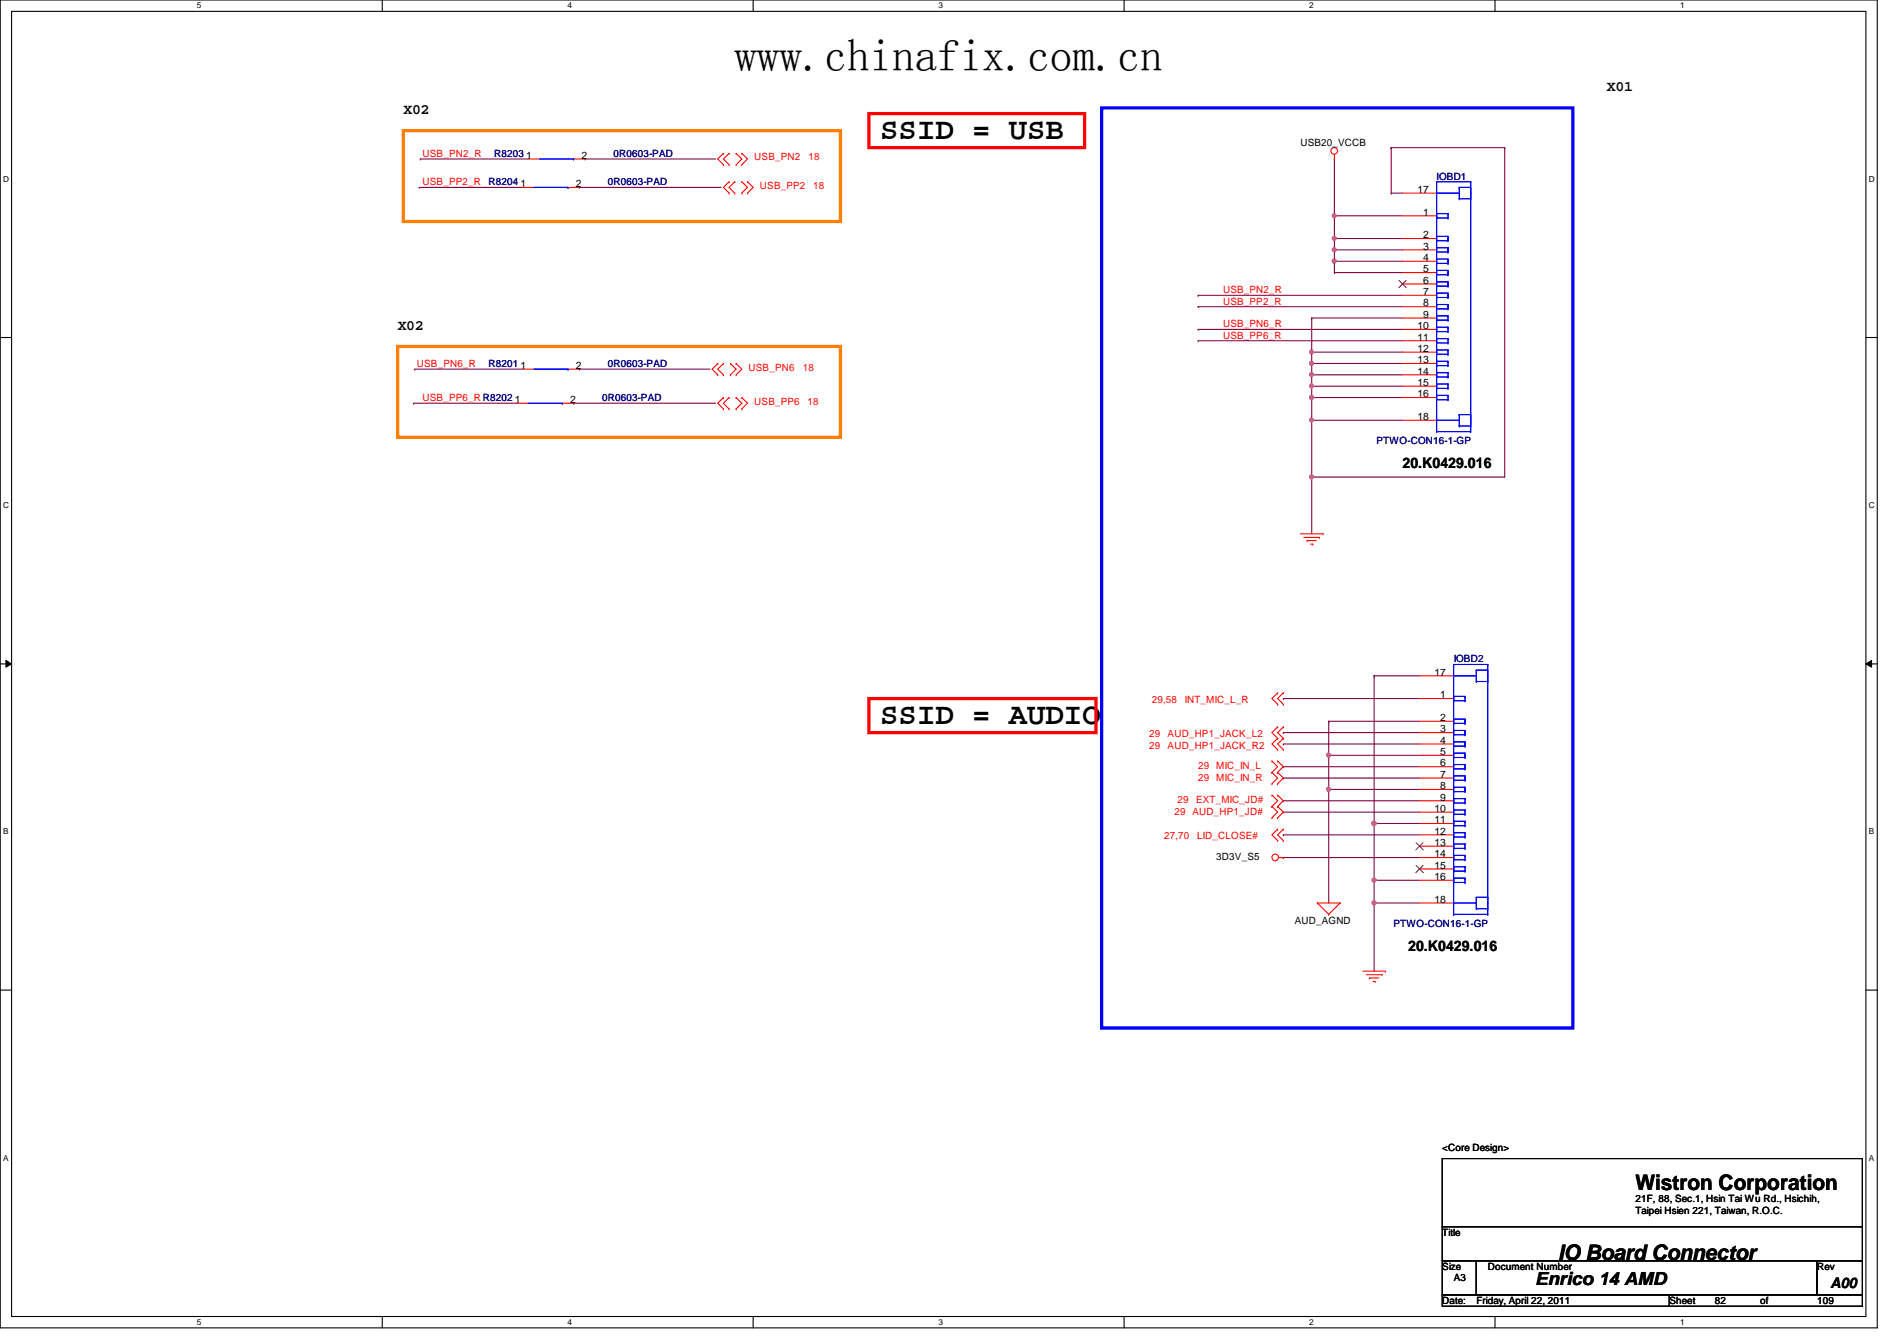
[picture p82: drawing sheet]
<svg xmlns="http://www.w3.org/2000/svg" width="297mm" height="210mm" viewBox="0 0 297 210" stroke-linecap="round" stroke-linejoin="round" font-family="sans-serif">
<defs><g id="words">
<text font-size="7.1" x="115" y="11.1">www.chinafix.com.cn</text>
<g font-size="4.8">
<text x="137.8" y="21.8">SSID = USB</text>
<text x="137.8" y="113.4">SSID = AUDIO</text>
</g>
<g font-size="3.3">
<text x="256.1" y="186.3">Wistron Corporation</text>
<text x="244" y="197.2">IO Board Connector</text>
</g>
<text font-size="2.8" x="240.4" y="201.2">Enrico 14 AMD</text>
<g font-size="2.3">
<text x="63.2" y="17.9">X02</text>
<text x="251.6" y="14.3">X01</text>
<text x="62.3" y="51.6">X02</text>
<text x="219.6" y="73.2">20.K0429.016</text>
<text x="220.5" y="148.8">20.K0429.016</text>
<text x="286.6" y="201.5">A00</text>
</g>
<g font-size="1.6">
<text x="203.6" y="22.8">USB20_VCCB</text>
<text x="81.5" y="29.3">1</text>
<text x="82.4" y="24.8">1</text>
<text x="90.2" y="29.3">2</text>
<text x="91.1" y="24.8">2</text>
<text x="222" y="30.2">17</text>
<text x="222.8" y="33.7">1</text>
<text x="222.8" y="37.3">2</text>
<text x="222.8" y="39.1">3</text>
<text x="222.8" y="40.9">4</text>
<text x="222.8" y="42.6">5</text>
<text x="222.8" y="44.4">6</text>
<text x="222.8" y="46.2">7</text>
<text x="222.8" y="48">8</text>
<text x="222" y="51.5">10</text>
<text x="222" y="53.3">11</text>
<text x="222.8" y="49.7">9</text>
<text x="81.5" y="57.7">1</text>
<text x="90.2" y="57.7">2</text>
<text x="222" y="55.1">12</text>
<text x="222" y="56.9">13</text>
<text x="222" y="58.6">14</text>
<text x="80.6" y="63.1">1</text>
<text x="89.3" y="63.1">2</text>
<text x="222" y="60.4">15</text>
<text x="222" y="62.2">16</text>
<text x="222" y="65.7">18</text>
<text x="224.6" y="105.7">17</text>
<text x="225.5" y="109.3">1</text>
<text x="225.5" y="112.9">2</text>
<text x="225.5" y="114.6">3</text>
<text x="225.5" y="116.4">4</text>
<text x="225.5" y="118.2">5</text>
<text x="225.5" y="120">6</text>
<text x="225.5" y="121.8">7</text>
<text x="225.5" y="123.5">8</text>
<text x="225.5" y="125.3">9</text>
<text x="224.6" y="127.1">10</text>
<text x="224.6" y="128.9">11</text>
<text x="224.6" y="130.6">12</text>
<text x="190.5" y="134.6">3D3V_S5</text>
<text x="224.6" y="132.4">13</text>
<text x="224.6" y="134.2">14</text>
<text x="224.6" y="136">15</text>
<text x="224.6" y="137.8">16</text>
<text x="224.6" y="141.3">18</text>
<text x="202.7" y="144.6">AUD_AGND</text>
<text x="225.8" y="180.1">&lt;Core Design&gt;</text>
<text x="256.1" y="188.1">21F, 88, Sec.1, Hsin Tai Wu Rd., Hsichih,</text>
<text x="256.1" y="189.9">Taipei Hsien 221, Taiwan, R.O.C.</text>
<text x="225.8" y="193.5">Title</text>
<text x="225.8" y="198.8">Size</text>
<text x="227.6" y="200.6">A3</text>
<text x="233" y="198.8">Document Number</text>
<text x="284.5" y="198.8">Rev</text>
<text x="225.8" y="204.1">Date:</text>
<text x="231.2" y="204.1">Friday, April 22, 2011</text>
<text x="261.4" y="204.1">Sheet</text>
<text x="268.5" y="204.1">82</text>
<text x="275.6" y="204.1">of</text>
<text x="284.5" y="204.1">109</text>
</g>
<g font-size="1.6" fill="#f00">
<text x="66.2" y="29">USB_PP2_R</text>
<text x="66.2" y="24.6">USB_PN2_R</text>
<text x="118.1" y="25.1">USB_PN2</text>
<text x="119" y="29.5">USB_PP2</text>
<text x="126.6" y="25.1">18</text>
<text x="127.3" y="29.5">18</text>
<text x="191.5" y="47.7">USB_PP2_R</text>
<text x="191.5" y="45.9">USB_PN2_R</text>
<text x="191.5" y="51.2">USB_PN6_R</text>
<text x="191.5" y="53">USB_PP6_R</text>
<text x="65.3" y="57.4">USB_PN6_R</text>
<text x="117.2" y="58">USB_PN6</text>
<text x="125.7" y="58">18</text>
<text x="66.2" y="62.8">USB_PP6_R R8202</text>
<text x="118.1" y="63.3">USB_PP6</text>
<text x="126.4" y="63.3">18</text>
<text x="180.3" y="110.1">29,58</text>
<text x="185.5" y="110.1">INT_MIC_L_R</text>
<text x="180" y="117.2">29</text>
<text x="180" y="115.4">29</text>
<text x="182.8" y="117.2">AUD_HP1_JACK_R2</text>
<text x="182.8" y="115.4">AUD_HP1_JACK_L2</text>
<text x="184.4" y="125.7">29</text>
<text x="187.3" y="125.7">EXT_MIC_JD#</text>
<text x="187.6" y="120.4">29 MIC_IN_L</text>
<text x="187.6" y="122.2">29 MIC_IN_R</text>
<text x="182.3" y="131.4">27,70</text>
<text x="183.9" y="127.5">29 AUD_HP1_JD#</text>
<text x="187.4" y="131.4">LID_CLOSE#</text>
</g>
<g font-size="1.6" fill="#000080">
<text x="76.5" y="29">R8204</text>
<text x="77.4" y="24.6">R8203</text>
<text x="95.2" y="29">0R0603-PAD</text>
<text x="96.1" y="24.6">0R0603-PAD</text>
<text x="225" y="28.1">IOBD1</text>
<text x="76.5" y="57.4">R8201</text>
<text x="95.2" y="57.4">0R0603-PAD</text>
<text x="94.3" y="62.8">0R0603-PAD</text>
<text x="215.5" y="69.6">PTWO-CON16-1-GP</text>
<text x="227.6" y="103.7">IOBD2</text>
<text x="218.2" y="145.1">PTWO-CON16-1-GP</text>
</g>
<g font-size="1.3">
<text x="30.8" y="1.3">5</text>
<text x="88.9" y="1.3">4</text>
<text x="146.9" y="1.3">3</text>
<text x="205" y="1.3">2</text>
<text x="263.1" y="1.3">1</text>
<text x=".5" y="28.4">D</text>
<text x="292.6" y="28.4">D</text>
<text x=".5" y="79.5">C</text>
<text x="292.6" y="79.5">C</text>
<text x=".5" y="130.6">B</text>
<text x="292.6" y="130.6">B</text>
<text x=".5" y="181.7">A</text>
<text x="292.6" y="181.7">A</text>
<text x="30.8" y="207.4">5</text>
<text x="88.9" y="207.4">4</text>
<text x="146.9" y="207.4">3</text>
<text x="205" y="207.4">2</text>
<text x="263.1" y="207.4">1</text>
</g>
</g></defs>
<path d="M0 0h293.9v207.8h-293.9zM1.8 1.8h290.4v204.3h-290.4z" fill="none" stroke="#000" stroke-width=".17"/>
<g fill="#fff">
<path d="M30.8 .2h.7v1.4h-.7z"/>
<path d="M30.8 206.2h.7v1.4h-.7z"/>
</g>
<path d="M59.9 0v1.8M59.9 206.1v1.7" fill="none" stroke="#000" stroke-width=".17"/>
<g fill="#fff">
<path d="M88.9 .2h.6v1.4h-.6z"/>
<path d="M88.9 206.2h.6v1.4h-.6z"/>
</g>
<path d="M117.9 0v1.8M117.9 206.1v1.7" fill="none" stroke="#000" stroke-width=".17"/>
<g fill="#fff">
<path d="M146.9 .2h.7v1.4h-.7z"/>
<path d="M146.9 206.2h.7v1.4h-.7z"/>
</g>
<path d="M176 0v1.8M176 206.1v1.7" fill="none" stroke="#000" stroke-width=".17"/>
<g fill="#fff">
<path d="M205 .2h.7v1.4h-.7z"/>
<path d="M205 206.2h.7v1.4h-.7z"/>
</g>
<path d="M234.1 0v1.8M234.1 206.1v1.7" fill="none" stroke="#000" stroke-width=".17"/>
<g fill="#fff">
<path d="M263.1 .2h.7v1.4h-.7z"/>
<path d="M263.1 206.2h.7v1.4h-.7z"/>
<path d="M.5 27.3h.9v1.4h-.9z"/>
<path d="M292.6 27.3h.9v1.4h-.9z"/>
<path d="M.5 78.4h.9v1.4h-.9z"/>
<path d="M292.6 78.4h.9v1.4h-.9z"/>
</g>
<path d="M0 52.8h1.8M292.2 52.8h1.7" fill="none" stroke="#000" stroke-width=".17"/>
<g fill="#fff">
<path d="M.5 129.5h.8v1.3h-.8z"/>
<path d="M292.6 129.5h.8v1.3h-.8z"/>
</g>
<path d="M0 103.9h1.8M292.2 103.9h1.7" fill="none" stroke="#000" stroke-width=".17"/>
<path d="M.9 103.4l.9 .5-.9 .5zM292.2 103.9l.9-.5v1z" fill="#000"/>
<path d="M.9 103.4l.9 .5-.9 .5zM292.2 103.9l.9-.5v1z" fill="none" stroke="#000" stroke-width=".16"/>
<g fill="#fff">
<path d="M.5 180.5h.8v1.4h-.8z"/>
<path d="M292.6 180.5h.8v1.4h-.8z"/>
</g>
<path d="M0 155h1.8M292.2 155h1.7" fill="none" stroke="#000" stroke-width=".17"/>
<g fill="none" stroke="#800040" stroke-width=".17">
<path d="M65.7 29.3h.1M65.7 29.3h16.1M65.8 24.9h.1M65.8 24.9h16.9M90.7 29.3h.1M90.7 29.3h22.2M91.6 24.9h.1M91.6 24.9h20.4M64.9 57.8h.1M64.9 57.8h16.9M90.7 57.8h.1M90.7 57.8h20.5"/>
<path d="M205.4 55.1h.1M205.4 55.1h14.2M64.8 63.1h.1M64.8 63.1h16.1M89.8 63.1h.1M89.8 63.1h22.2"/>
</g>
<circle cx="205.4" cy="55.1" r=".32" fill="#f0f"/>
<circle cx="205.4" cy="55.1" r=".32" fill="none" stroke="#f0f" stroke-width=".17"/>
<g fill="none" stroke="#800040" stroke-width=".17">
<path d="M217.8 23.1h.1M217.8 23.1h17.8M235.6 23.1h.1M235.6 23.1v51.6h-30.2M187.6 48h.1M187.6 46.2h.1M187.6 48h32M187.6 46.2h32M205.4 55.1h.1M205.4 49.8h.1M205.4 58.7h.1M205.4 49.8v7.1"/>
<path d="M205.4 58.7v1.7M205.4 49.8h14.2M205.4 62.2h.1M205.4 74.7h.1M205.4 74.7v8.9M205.4 62.2h14.2"/>
</g>
<circle cx="205.4" cy="74.6" r=".32" fill="#f0f"/>
<circle cx="205.4" cy="74.6" r=".32" fill="none" stroke="#f0f" stroke-width=".17"/>
<path d="M205.4 65.8h.1M205.4 65.8v8.9" fill="none" stroke="#800040" stroke-width=".17"/>
<circle cx="205.4" cy="65.8" r=".32" fill="#f0f"/>
<circle cx="205.4" cy="65.8" r=".32" fill="none" stroke="#f0f" stroke-width=".17"/>
<path d="M208.9 37.3h.1M208.9 37.3h10.7" fill="none" stroke="#800040" stroke-width=".17"/>
<circle cx="208.9" cy="37.3" r=".32" fill="#f0f"/>
<circle cx="208.9" cy="37.3" r=".32" fill="none" stroke="#f0f" stroke-width=".17"/>
<path d="M205.4 62.2h.1M205.4 62.2v3.6" fill="none" stroke="#800040" stroke-width=".17"/>
<circle cx="205.4" cy="62.2" r=".32" fill="#f0f"/>
<circle cx="205.4" cy="62.2" r=".32" fill="none" stroke="#f0f" stroke-width=".17"/>
<path d="M208.9 40.9h.1M208.9 40.9h10.7M205.4 65.8h.1M205.4 65.8h14.2" fill="none" stroke="#800040" stroke-width=".17"/>
<circle cx="208.9" cy="40.9" r=".32" fill="#f0f"/>
<circle cx="208.9" cy="40.9" r=".32" fill="none" stroke="#f0f" stroke-width=".17"/>
<path d="M208.9 39.1h.1M208.9 33.8h.1M208.9 33.8v3.5M208.9 39.1v3.6M205.4 56.9h.1M205.4 56.9h14.2M208.9 40.9h.1" fill="none" stroke="#800040" stroke-width=".17"/>
<circle cx="205.4" cy="56.9" r=".32" fill="#f0f"/>
<circle cx="205.4" cy="56.9" r=".32" fill="none" stroke="#f0f" stroke-width=".17"/>
<path d="M208.9 33.8h.1M208.9 33.8h10.7M205.4 56.9h.1M205.4 56.9v1.8M208.9 42.7h.1M208.9 42.7h10.7" fill="none" stroke="#800040" stroke-width=".17"/>
<circle cx="208.9" cy="33.8" r=".32" fill="#f0f"/>
<circle cx="208.9" cy="33.8" r=".32" fill="none" stroke="#f0f" stroke-width=".17"/>
<path d="M208.9 24.9h.1M208.9 24.9v8.9M187.6 51.6h.1M187.6 53.3h.1M187.6 51.6h32M187.6 53.3h32M205.4 58.7h.1M205.4 58.7h14.2" fill="none" stroke="#800040" stroke-width=".17"/>
<circle cx="205.4" cy="58.6" r=".32" fill="#f0f"/>
<circle cx="205.4" cy="58.6" r=".32" fill="none" stroke="#f0f" stroke-width=".17"/>
<path d="M205.4 60.4h.1M205.4 60.4h14.2M205.4 60.4v1.8" fill="none" stroke="#800040" stroke-width=".17"/>
<circle cx="205.4" cy="62.2" r=".32" fill="#f0f"/>
<circle cx="205.4" cy="62.2" r=".32" fill="none" stroke="#f0f" stroke-width=".17"/>
<circle cx="205.4" cy="60.4" r=".32" fill="#f0f"/>
<circle cx="205.4" cy="60.4" r=".32" fill="none" stroke="#f0f" stroke-width=".17"/>
<path d="M208.9 39.1h.1M208.9 39.1h10.7M217.8 23.1h.1M217.8 30.2h.1M217.8 23.1v7.1M217.8 30.2h1.8" fill="none" stroke="#800040" stroke-width=".17"/>
<circle cx="208.9" cy="39.1" r=".32" fill="#f0f"/>
<circle cx="208.9" cy="39.1" r=".32" fill="none" stroke="#f0f" stroke-width=".17"/>
<path d="M208.9 37.3h.1M208.9 37.3v1.8M208.1 118.2h.1M208.1 112.9h.1M208.1 118.2h14.2M208.1 112.9v10.7M200.9 120h.1M200.9 120h21.4M208.1 123.6h.1M208.1 123.6h14.2" fill="none" stroke="#800040" stroke-width=".17"/>
<circle cx="208" cy="118.2" r=".32" fill="#f0f"/>
<circle cx="208" cy="118.2" r=".32" fill="none" stroke="#f0f" stroke-width=".17"/>
<path d="M200.9 134.2h.1M200.9 134.2h21.4M215.2 128.9h.1M215.2 128.9h7.1M215.2 128.9v8.9" fill="none" stroke="#800040" stroke-width=".17"/>
<circle cx="215.1" cy="128.9" r=".32" fill="#f0f"/>
<circle cx="215.1" cy="128.9" r=".32" fill="none" stroke="#f0f" stroke-width=".17"/>
<path d="M215.2 105.8h.1M215.2 105.8h7.1M215.2 105.8v23.1" fill="none" stroke="#800040" stroke-width=".17"/>
<circle cx="215.1" cy="128.9" r=".32" fill="#f0f"/>
<circle cx="215.1" cy="128.9" r=".32" fill="none" stroke="#f0f" stroke-width=".17"/>
<path d="M200.9 116.5h.1M200.9 109.3h.1M200.9 114.7h.1M200.9 116.5h21.4M200.9 109.3h21.4M200.9 114.7h21.4M208.1 123.6h.1M208.1 123.6v17.7" fill="none" stroke="#800040" stroke-width=".17"/>
<circle cx="208" cy="123.5" r=".32" fill="#f0f"/>
<circle cx="208" cy="123.5" r=".32" fill="none" stroke="#f0f" stroke-width=".17"/>
<path d="M215.2 141.3h.1M215.2 141.3h7.1M215.2 141.3v10.7" fill="none" stroke="#800040" stroke-width=".17"/>
<circle cx="215.1" cy="141.3" r=".32" fill="#f0f"/>
<circle cx="215.1" cy="141.3" r=".32" fill="none" stroke="#f0f" stroke-width=".17"/>
<g fill="none" stroke="#800040" stroke-width=".17">
<path d="M208.1 112.9h.1M208.1 112.9h14.2M200.9 125.3h.1M200.9 127.1h.1M200.9 121.8h.1M200.9 130.7h.1M200.9 125.3h21.4M200.9 127.1h21.4M200.9 121.8h21.4M200.9 130.7h21.4M215.2 137.8h.1M215.2 137.8h7.1"/>
<path d="M215.2 137.8v3.5"/>
</g>
<circle cx="215.1" cy="137.8" r=".32" fill="#f0f"/>
<circle cx="215.1" cy="137.8" r=".32" fill="none" stroke="#f0f" stroke-width=".17"/>
<g fill="none" stroke="#f00" stroke-width=".17">
<path d="M81.8 29.3h1.8M82.7 24.9h1.8M88.9 29.3h1.8M89.8 24.9h1.8M113.3 24h.1M113.3 25.8h.1M113.3 24l-.9 .9 .9 .9M114.2 25.8h.1M114.2 24h.1M114.2 28.4h.1M114.2 30.2h.1M114.2 24l-.9 .9 .9 .9"/>
<path d="M114.2 28.4l-.9 .9 .9 .9M115.1 30.2h.1M115.1 28.4h.1M115.1 28.4l-.9 .9 .9 .9M115.3 24h.1M115.3 25.8h.1M115.3 24l.9 .9-.9 .9M116.2 24h.1M116.2 25.8h.1M116.2 28.4h.1M116.2 30.2h.1M116.2 24l.8 .9-.8 .9"/>
<path d="M116.2 28.4l.8 .9-.8 .9M117 28.4h.1M117 30.2h.1M117 28.4l.9 .9-.9 .9M208.9 24.9h.1M208.9 24.2v.7M219.6 30.2h5.3M219.6 33.8h5.3M219.6 37.3h5.3M219.6 39.1h5.3M81.8 57.8h1.8M88.9 57.8h1.8"/>
<path d="M112.4 56.9h.1M112.4 58.7h.1M112.4 56.9l-.9 .9 .9 .9M113.3 58.7h.1M113.3 56.9h.1M113.3 56.9l-.9 .9 .9 .9M114.4 56.9h.1M114.4 58.7h.1M114.4 56.9l.9 .9-.9 .9M115.3 56.9h.1M115.3 58.7h.1M115.3 56.9l.9 .9-.9 .9"/>
<path d="M219.6 40.9h5.3M219.6 42.7h5.3M219.6 44.4h5.3M219.6 46.2h5.3M219.6 48h5.3M219.6 49.8h5.3M219.6 51.6h5.3M219.6 53.3h5.3M219.6 55.1h5.3M219.6 56.9h5.3M219.6 58.7h5.3M80.9 63.1h1.8"/>
<path d="M88 63.1h1.8M113.3 62.2h.1M113.3 64h.1M113.3 62.2l-.9 .9 .9 .9M114.2 64h.1M114.2 62.2h.1M114.2 62.2l-.9 .9 .9 .9M115.3 62.2h.1M115.3 64h.1M115.3 62.2l.9 .9-.9 .9M116.2 62.2h.1M116.2 64h.1"/>
<path d="M116.2 62.2l.8 .9-.8 .9M219.6 60.4h5.3M219.6 62.2h5.3M219.6 65.8h5.3M203.6 83.6h3.6M204.2 84.1h2.4M204.7 84.6h.1M204.7 84.6h1.4M205.2 85.2h.4M205.6 85.2h.1M206.6 84.1h.1M207.2 83.6h.1"/>
<path d="M199.2 119.1h.1M199.2 119.1l.9 .9-.9 .9M200.1 119.1h.1M200.1 115.6h.1M200.1 117.3h.1M200.1 108.5h.1M200.1 110.2h.1M200.1 113.8h.1M200.1 119.1l.8 .9-.8 .9M200.1 115.6l-.9 .9 .9 .8M200.1 108.5l-.9 .8 .9 .9M200.1 113.8l-.9 .9 .9 .9"/>
<path d="M200.9 115.6h.1M200.9 117.3h.1M200.9 108.5h.1M200.9 110.2h.1M200.9 113.8h.1M200.9 115.6l-.8 .9 .8 .8M200.9 108.5l-.8 .8 .8 .9M200.9 113.8l-.8 .9 .8 .9M222.3 105.8h5.3M222.3 109.3h5.3M222.3 112.9h5.3M222.3 114.7h5.3"/>
<path d="M222.3 116.5h5.3M222.3 118.2h5.3M199.2 120.9h.1M199.2 124.5h.1M199.2 126.2h.1M199.2 128h.1M199.2 122.7h.1M199.2 124.5l.9 .8-.9 .9M199.2 126.2l.9 .9-.9 .9M199.2 120.9l.9 .9-.9 .9M200.1 120.9h.1M200.1 126.2h.1"/>
<path d="M200.1 124.5h.1M200.1 128h.1M200.1 122.7h.1M200.1 129.8h.1M200.1 131.6h.1M200.1 124.5l.8 .8-.8 .9M200.1 126.2l.8 .9-.8 .9M200.1 120.9l.8 .9-.8 .9M200.1 129.8l-.9 .9 .9 .9M200.2 134.2h.7M200.9 134.2h.1M200.9 129.8h.1"/>
<path d="M200.9 131.6h.1M200.9 129.8l-.8 .9 .8 .9M222.3 134.2h5.3M222.3 120h5.3M222.3 121.8h5.3M222.3 123.6h5.3M222.3 125.3h5.3M222.3 127.1h5.3M222.3 128.9h5.3M222.3 130.7h5.3M222.3 132.5h5.3M222.3 136h5.3"/>
<path d="M222.3 137.8h5.3M206.3 141.3h.1M206.3 141.3h3.5M206.3 141.3l1.8 1.8M208.1 143.1h.1M209.8 141.3h.1M209.8 141.3l-1.7 1.8M213.4 152h3.5M213.9 152.6h2.5M214.4 153.1h.1M214.4 153.1h1.5M215 153.6h.3"/>
<path d="M215.3 153.6h.1M216.4 152.6h.1M216.9 152h.1M222.3 141.3h5.3"/>
<circle cx="208.9" cy="23.6" r=".52"/>
<circle cx="199.7" cy="134.2" r=".52"/>
</g>
<path d="M225.8 181.3h65.8v10.7h-65.8zM225.8 192h65.8v5.3h-65.8zM225.8 197.3h5.4v5.4h-5.4zM231.2 197.3h53.3v5.4h-53.3zM284.5 197.3h7.1v5.4h-7.1zM225.8 202.7h35.6v1.8h-35.6zM261.4 202.7h30.2v1.8h-30.2z" fill="none" stroke="#000" stroke-width=".17"/>
<path d="M172.5 16.9h73.8v144h-73.8z" fill="none" stroke="#00f" stroke-width=".51"/>
<path d="M63.2 20.4h68.4v14.3h-68.4zM62.3 54.2h69.3v14.3h-69.3z" fill="none" stroke="#ff8000" stroke-width=".51"/>
<path d="M136.1 17.8h33.7v5.3h-33.7zM136.1 109.3h35.5v5.4h-35.5z" fill="none" stroke="#f00" stroke-width=".51"/>
<g fill="none" stroke="#00f" stroke-width=".17">
<path d="M83.6 29.3h5.3M84.5 24.9h5.3M88.9 29.3h.1M89.8 24.9h.1M224.9 37h.1M224.9 37.7h.1M224.9 38.8h.1M224.9 39.5h.1M224.9 30.2h.1M224.9 33.4h.1M224.9 34.1h.1M224.9 33.8h.1"/>
<path d="M224.9 28.4h.1M224.9 37h1.8M224.9 28.4v39.2M224.9 37.7h1.8M224.9 38.8h1.8M224.9 39.5h1.8M224.9 30.2h3.6M224.9 33.4h1.8M224.9 34.1h1.8M224.9 28.4h5.4M226.7 37h.1M226.7 37.7h.1"/>
<path d="M226.7 37.3h.1M226.7 38.8h.1M226.7 39.5h.1M226.7 39.1h.1M226.7 33.4h.1M226.7 34.1h.1M226.7 33.4v.7M226.7 37v.7M226.7 38.8v.7M228.5 29.3h.1M228.5 31.1h.1M228.5 29.3h1.8"/>
<path d="M228.5 29.3v1.8M228.5 31.1h1.8M230.3 29.3h.1M230.3 31.1h.1M230.3 30.2h.1M230.3 28.4h.1M230.3 28.4v39.2M83.6 57.8h5.3M88.9 57.8h.1M224.9 40.6h.1M224.9 41.2h.1M224.9 42.3h.1"/>
<path d="M224.9 43h.1M224.9 44.1h.1M224.9 44.8h.1M224.9 45.9h.1M224.9 46.6h.1M224.9 47.7h.1M224.9 48.3h.1M224.9 49.4h.1M224.9 50.1h.1M224.9 49.8h.1M224.9 51.2h.1M224.9 51.9h.1"/>
<path d="M224.9 51.6h.1M224.9 53h.1M224.9 53.7h.1M224.9 53.3h.1M224.9 54.8h.1M224.9 55.5h.1M224.9 55.1h.1M224.9 56.6h.1M224.9 57.2h.1M224.9 56.9h.1M224.9 58.3h.1M224.9 59h.1"/>
<path d="M224.9 58.7h.1M224.9 40.6h1.8M224.9 41.2h1.8M224.9 42.3h1.8M224.9 43h1.8M224.9 44.1h1.8M224.9 44.8h1.8M224.9 45.9h1.8M224.9 46.6h1.8M224.9 47.7h1.8M224.9 48.3h1.8M224.9 49.4h1.8"/>
<path d="M224.9 50.1h1.8M224.9 51.2h1.8M224.9 51.9h1.8M224.9 53h1.8M224.9 53.7h1.8M224.9 54.8h1.8M224.9 55.5h1.8M224.9 56.6h1.8M224.9 57.2h1.8M224.9 58.3h1.8M224.9 59h1.8M226.7 40.6h.1"/>
<path d="M226.7 41.2h.1M226.7 40.9h.1M226.7 42.3h.1M226.7 43h.1M226.7 42.7h.1M226.7 44.1h.1M226.7 44.8h.1M226.7 44.4h.1M226.7 45.9h.1M226.7 46.6h.1M226.7 46.2h.1M226.7 47.7h.1"/>
<path d="M226.7 48.3h.1M226.7 48h.1M226.7 49.4h.1M226.7 50.1h.1M226.7 51.2h.1M226.7 51.9h.1M226.7 53h.1M226.7 53.7h.1M226.7 54.8h.1M226.7 55.5h.1M226.7 56.6h.1M226.7 57.2h.1"/>
<path d="M226.7 58.3h.1M226.7 59h.1M226.7 40.6v.6M226.7 42.3v.7M226.7 44.1v.7M226.7 45.9v.7M226.7 47.7v.6M226.7 49.4v.7M226.7 51.2v.7M226.7 53v.7M226.7 54.8v.7M226.7 56.6v.6"/>
<path d="M226.7 58.3v.7M82.7 63.1h5.3M88 63.1h.1M224.9 60.1h.1M224.9 60.8h.1M224.9 60.4h.1M224.9 61.9h.1M224.9 62.6h.1M224.9 62.2h.1M224.9 65.8h.1M224.9 67.6h.1M224.9 60.1h1.8"/>
<path d="M224.9 60.8h1.8M224.9 61.9h1.8M224.9 62.6h1.8M224.9 65.8h3.6M224.9 67.6h5.4M226.7 60.1h.1M226.7 60.8h.1M226.7 61.9h.1M226.7 62.6h.1M226.7 60.1v.7M226.7 61.9v.7M228.5 64.9h.1"/>
<path d="M228.5 66.7h.1M228.5 64.9v1.8M228.5 64.9h1.8M228.5 66.7h1.8M230.3 64.9h.1M230.3 66.7h.1M230.3 65.8h.1M230.3 67.6h.1M227.6 112.6h.1M227.6 113.2h.1M227.6 114.3h.1M227.6 115h.1"/>
<path d="M227.6 116.1h.1M227.6 116.8h.1M227.6 117.9h.1M227.6 118.6h.1M227.6 119.7h.1M227.6 105.8h.1M227.6 109h.1M227.6 109.7h.1M227.6 109.3h.1M227.6 104h.1M227.6 112.6h1.8M227.6 104v39.1"/>
<path d="M227.6 113.2h1.8M227.6 114.3h1.8M227.6 115h1.8M227.6 116.1h1.8M227.6 116.8h1.8M227.6 117.9h1.8M227.6 118.6h1.8M227.6 119.7h1.8M227.6 105.8h3.6M227.6 109h1.8M227.6 109.7h1.8M227.6 104h5.3"/>
<path d="M229.4 112.6h.1M229.4 113.2h.1M229.4 112.9h.1M229.4 114.3h.1M229.4 115h.1M229.4 114.7h.1M229.4 116.1h.1M229.4 116.8h.1M229.4 116.5h.1M229.4 117.9h.1M229.4 118.6h.1M229.4 118.2h.1"/>
<path d="M229.4 119.7h.1M229.4 109h.1M229.4 109.7h.1M229.4 109v.7M229.4 112.6v.6M229.4 114.3v.7M229.4 116.1v.7M229.4 117.9v.7M229.4 119.7v.6M231.2 104.9h.1M231.2 106.7h.1M231.2 104.9h1.7"/>
<path d="M231.2 104.9v1.8M231.2 106.7h1.7M232.9 104.9h.1M232.9 106.7h.1M232.9 105.8h.1M232.9 104h.1M232.9 104v39.1M227.6 120.3h.1M227.6 121.4h.1M227.6 122.1h.1M227.6 123.2h.1M227.6 123.9h.1"/>
<path d="M227.6 125h.1M227.6 125.7h.1M227.6 125.3h.1M227.6 126.8h.1M227.6 127.5h.1M227.6 127.1h.1M227.6 128.6h.1M227.6 129.2h.1M227.6 128.9h.1M227.6 130.3h.1M227.6 131h.1M227.6 130.7h.1"/>
<path d="M227.6 132.1h.1M227.6 132.8h.1M227.6 132.5h.1M227.6 133.9h.1M227.6 134.6h.1M227.6 134.2h.1M227.6 135.7h.1M227.6 136.4h.1M227.6 136h.1M227.6 137.5h.1M227.6 138.1h.1M227.6 137.8h.1"/>
<path d="M227.6 120.3h1.8M227.6 121.4h1.8M227.6 122.1h1.8M227.6 123.2h1.8M227.6 123.9h1.8M227.6 125h1.8M227.6 125.7h1.8M227.6 126.8h1.8M227.6 127.5h1.8M227.6 128.6h1.8M227.6 129.2h1.8M227.6 130.3h1.8"/>
<path d="M227.6 131h1.8M227.6 132.1h1.8M227.6 132.8h1.8M227.6 133.9h1.8M227.6 134.6h1.8M227.6 135.7h1.8M227.6 136.4h1.8M227.6 137.5h1.8M227.6 138.1h1.8M229.4 120.3h.1M229.4 120h.1M229.4 121.4h.1"/>
<path d="M229.4 122.1h.1M229.4 121.8h.1M229.4 123.2h.1M229.4 123.9h.1M229.4 123.6h.1M229.4 125h.1M229.4 125.7h.1M229.4 126.8h.1M229.4 127.5h.1M229.4 128.6h.1M229.4 129.2h.1M229.4 130.3h.1"/>
<path d="M229.4 131h.1M229.4 132.1h.1M229.4 132.8h.1M229.4 133.9h.1M229.4 134.6h.1M229.4 135.7h.1M229.4 136.4h.1M229.4 137.5h.1M229.4 138.1h.1M229.4 121.4v.7M229.4 123.2v.7M229.4 125v.7"/>
<path d="M229.4 126.8v.7M229.4 128.6v.6M229.4 130.3v.7M229.4 132.1v.7M229.4 133.9v.7M229.4 135.7v.7M229.4 137.5v.6M227.6 141.3h.1M227.6 143.1h.1M227.6 141.3h3.6M227.6 143.1h5.3M231.2 140.5h.1"/>
<path d="M231.2 142.2h.1M231.2 140.5v1.7M231.2 140.5h1.7M231.2 142.2h1.7M232.9 140.5h.1M232.9 142.2h.1M232.9 141.3h.1M232.9 143.1h.1"/>
</g>
<path d="M219.1 43.9l1.1 1.1M220.2 43.9l-1.2 1.1M221.7 131.9l1.2 1.1M221.7 135.5l1.2 1.1M222.8 131.9l-1.1 1.1M222.8 135.5l-1.1 1.1" fill="none" stroke="#804000" stroke-width=".16"/>
<circle cx="205.4" cy="55.1" r=".32" fill="#f0f"/>
<circle cx="205.4" cy="55.1" r=".32" fill="none" stroke="#f0f" stroke-width=".17"/>
<circle cx="205.4" cy="74.6" r=".32" fill="#f0f"/>
<circle cx="205.4" cy="74.6" r=".32" fill="none" stroke="#f0f" stroke-width=".17"/>
<circle cx="205.4" cy="65.8" r=".32" fill="#f0f"/>
<circle cx="205.4" cy="65.8" r=".32" fill="none" stroke="#f0f" stroke-width=".17"/>
<circle cx="208.9" cy="37.3" r=".32" fill="#f0f"/>
<circle cx="208.9" cy="37.3" r=".32" fill="none" stroke="#f0f" stroke-width=".17"/>
<circle cx="205.4" cy="62.2" r=".32" fill="#f0f"/>
<circle cx="205.4" cy="62.2" r=".32" fill="none" stroke="#f0f" stroke-width=".17"/>
<circle cx="208.9" cy="40.9" r=".32" fill="#f0f"/>
<circle cx="208.9" cy="40.9" r=".32" fill="none" stroke="#f0f" stroke-width=".17"/>
<circle cx="205.4" cy="56.9" r=".32" fill="#f0f"/>
<circle cx="205.4" cy="56.9" r=".32" fill="none" stroke="#f0f" stroke-width=".17"/>
<circle cx="208.9" cy="33.8" r=".32" fill="#f0f"/>
<circle cx="208.9" cy="33.8" r=".32" fill="none" stroke="#f0f" stroke-width=".17"/>
<circle cx="205.4" cy="58.6" r=".32" fill="#f0f"/>
<circle cx="205.4" cy="58.6" r=".32" fill="none" stroke="#f0f" stroke-width=".17"/>
<circle cx="205.4" cy="62.2" r=".32" fill="#f0f"/>
<circle cx="205.4" cy="62.2" r=".32" fill="none" stroke="#f0f" stroke-width=".17"/>
<circle cx="205.4" cy="60.4" r=".32" fill="#f0f"/>
<circle cx="205.4" cy="60.4" r=".32" fill="none" stroke="#f0f" stroke-width=".17"/>
<circle cx="208.9" cy="39.1" r=".32" fill="#f0f"/>
<circle cx="208.9" cy="39.1" r=".32" fill="none" stroke="#f0f" stroke-width=".17"/>
<circle cx="208" cy="118.2" r=".32" fill="#f0f"/>
<circle cx="208" cy="118.2" r=".32" fill="none" stroke="#f0f" stroke-width=".17"/>
<circle cx="215.1" cy="128.9" r=".32" fill="#f0f"/>
<circle cx="215.1" cy="128.9" r=".32" fill="none" stroke="#f0f" stroke-width=".17"/>
<circle cx="215.1" cy="128.9" r=".32" fill="#f0f"/>
<circle cx="215.1" cy="128.9" r=".32" fill="none" stroke="#f0f" stroke-width=".17"/>
<circle cx="208" cy="123.5" r=".32" fill="#f0f"/>
<circle cx="208" cy="123.5" r=".32" fill="none" stroke="#f0f" stroke-width=".17"/>
<circle cx="215.1" cy="141.3" r=".32" fill="#f0f"/>
<circle cx="215.1" cy="141.3" r=".32" fill="none" stroke="#f0f" stroke-width=".17"/>
<circle cx="215.1" cy="137.8" r=".32" fill="#f0f"/>
<circle cx="215.1" cy="137.8" r=".32" fill="none" stroke="#f0f" stroke-width=".17"/>
<use href="#words"/>
</svg>
